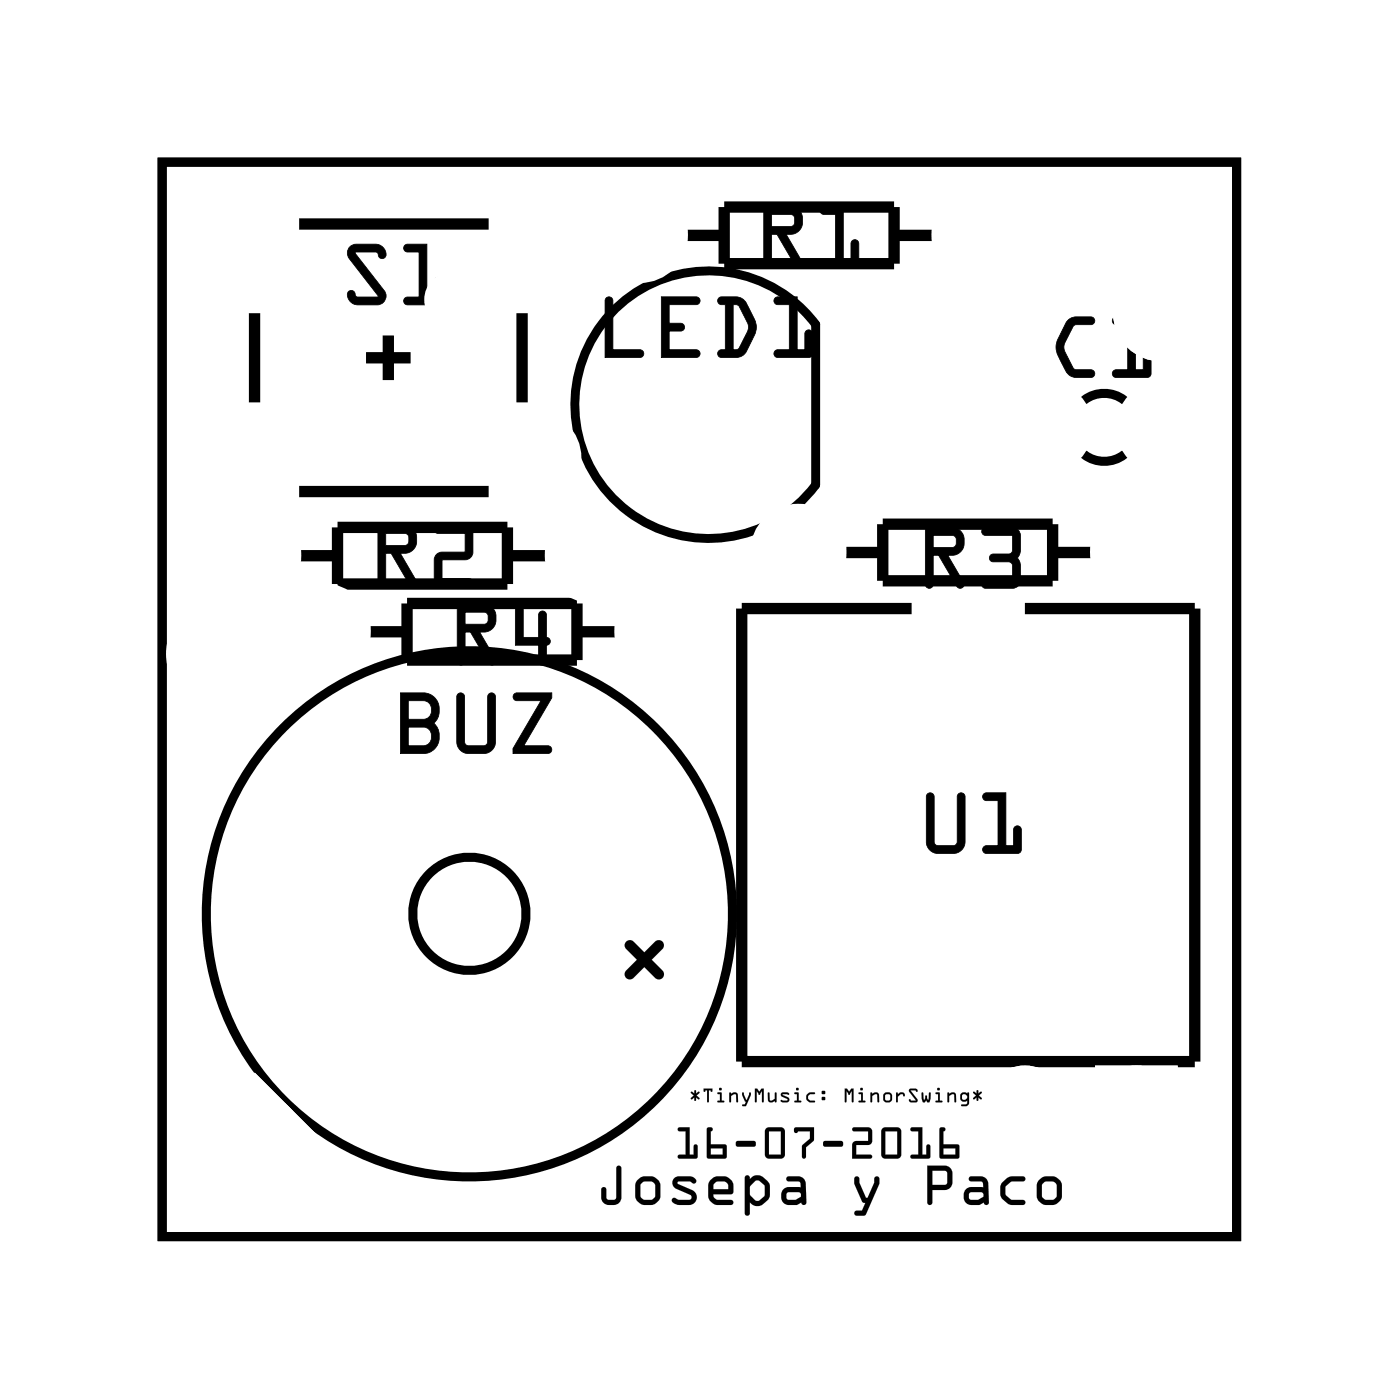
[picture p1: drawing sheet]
<svg xmlns="http://www.w3.org/2000/svg" width="31mm" height="31mm" viewBox="0 0 31 31" stroke-linecap="round" stroke-linejoin="round" font-family="sans-serif">
<g fill="none" stroke="#000" stroke-width=".2">
<path d="M3.6 3.6h24.1v24.1h-24.1zM14 6.8a3 3 0 0 1 4.3 .5v3.6a3 3 0 0 1-4.5 .3 3 3 0 0 1 .2-4.4zM24.3 10.2a.73 .73 0 0 0 .9 0M24.3 9a.73 .73 0 0 1 .9 0"/>
<circle cx="10.5" cy="20.5" r="5.9"/>
<circle cx="10.5" cy="20.5" r="1.27"/>
</g>
<path d="M3.6 3.6h24.1v24.1h-24.1z" fill="none" stroke="#000" stroke-width=".02"/>
<g fill="none" stroke="#000" stroke-width=".25">
<path d="M5.7 7v2M6.6 12.5h1M6.7 5h4.3M6.7 11h4.3M7.6 11.8h3.8v1.3h-3.8zM8.2 14.2h.9M8.2 8h1M8.7 7.5v1M9.1 13.5h3.8v1.3h-3.8zM11.4 12.5h.9M11.7 7v2M12.9 14.2h1"/>
<path d="M15.3 5.3h.9M16.2 4.6h3.9v1.3h-3.9zM18.9 12.4h.9M19.8 11.8h3.8v1.2h-3.8zM20.1 5.3h.9M20.4 13.6h-3.8v10.2h10.2v-10.2h-3.8M23.6 12.4h1"/>
</g>
<g fill="#000">
<path d="M14 21.1h.2l.2 .3 .3-.3a.12 .12 0 0 1 .2 0 .12 .12 0 0 1 0 .2l-.3 .2 .3 .3a.12 .12 0 0 1 0 .1 .12 .12 0 0 1-.2 0l-.3-.2-.2 .2a.12 .12 0 0 1-.2 0 .12 .12 0 0 1 0-.1l.3-.3-.3-.3z"/>
<path d="M7.8 5.5h.7l.2 .2a.13 .13 0 0 1-.2 .1 .13 .13 0 0 1-.1-.1h-.4l.6 .8a.21 .21 0 0 1 0 .2 .21 .21 0 0 1-.1 .1h-.6l-.1-.2a.13 .13 0 0 1 .1-.1 .13 .13 0 0 1 .1 .2l.5-.1-.7-.8zM7.9 5.5l-.1 .3 .7 .8-.5 .1-.1-.2-.1 .2 .2 .1h.5l.1-.2-.6-.9 .4-.1 .2 .2v-.2l-.2-.1zM9.1 5.5h.5v1.2h.1v-.4a.1 .1 0 0 1 .1-.1 .1 .1 0 0 1 .1 .1v.5h-.8a.1 .1 0 0 1-.1-.1 .1 .1 0 0 1 .1 0h.3v-1h-.3zM9.1 5.5v.1h.3v1.1h-.3v.1h.8v-.6l-.1 .1v.4h-.2v-1.2z"/>
<path d="M7.8 5.5h.6l.2 .1v.2l-.2-.1h-.4l.6 .9-.1 .2h-.5l-.2-.1 .1-.2 .1 .2 .5-.1-.7-.8zM9.1 5.5h.5v1.2h.1l.1-.4 .1-.1v.6h-.8v-.1h.3v-1l-.3-.1z"/>
<path d="M8.5 11.8h.6a.32 .32 0 0 1 .3 .3 .32 .32 0 0 1-.4 .3l.3 .6a.1 .1 0 0 1 0 .1 .1 .1 0 0 1-.1 0l-.4-.7h-.1v.7a.1 .1 0 0 1-.1 .1 .1 .1 0 0 1-.1-.1zM8.5 11.8v1.3h.1v-.7h.2l.4 .7h.1l-.3-.7a.31 .31 0 0 0 .3-.2 .31 .31 0 0 0-.2-.4zM8.7 12v.2h.5l-.1-.2zM8.6 12h.5l.1 .2h-.6zM9.8 11.8h.6l.2 .1v.6l-.7 .1v.4h.6a.1 .1 0 0 1 .1 .1 .1 .1 0 0 1-.1 .1h-.8l.1-.8h.6v-.4h-.6zM9.8 11.8v.1l.6 .1v.4h-.6l-.1 .7h.8v-.1h-.6v-.5h.6l.1-.6-.2-.1z"/>
<path d="M8.5 11.8h.6a.31 .31 0 0 1 .2 .3 .31 .31 0 0 1-.3 .3l.3 .7h-.1l-.4-.7h-.1v.7h-.2zM8.7 12v.2h.5l-.1-.2zM9.8 11.8h.6l.2 .1v.6l-.7 .1v.4h.7v.1h-.9l.1-.7h.6v-.4h-.6z"/>
<path d="M9 15.5h.5a.4 .4 0 0 1 .4 .3 .4 .4 0 0 1-.2 .4l.2 .3a.37 .37 0 0 1-.4 .4h-.5zM9 15.5v1.4h.5a.39 .39 0 0 0 .3-.3 .39 .39 0 0 0-.1-.4 .39 .39 0 0 0 .1-.4 .39 .39 0 0 0-.3-.3zM9.2 16.3v.4h.3a.2 .2 0 0 0 .2-.2 .2 .2 0 0 0-.2-.2zM9.1 16.3h.4a.22 .22 0 0 1 .2 .2 .22 .22 0 0 1-.2 .2h-.4zM9.2 15.7v.4h.3a.2 .2 0 0 0 .2-.2 .2 .2 0 0 0-.2-.2zM9.1 15.7h.4a.22 .22 0 0 1 .2 .2 .22 .22 0 0 1-.2 .2h-.4zM10.3 15.6h.1v1l.1 .1h.4v-1.1a.1 .1 0 0 1 .1-.1 .1 .1 0 0 1 .1 .1v1.1l-.1 .2h-.5l-.2-.1-.1-.2zM10.3 15.6v1.1l.1 .2h.5l.2-.3v-1h-.1h-.1v1.1h-.4l-.1-.1v-1zM11.5 15.6l.9-.1-.7 1.2h.6a.1 .1 0 0 1 .1 .1 .1 .1 0 0 1-.1 .1h-.8l.6-1.2h-.5zM11.5 15.6l.1 .1h.5l-.6 1.2h.8v-.2h-.6l.7-1.2z"/>
<path d="M9 15.5h.5a.39 .39 0 0 1 .3 .3 .39 .39 0 0 1-.1 .4l.2 .3a.36 .36 0 0 1-.4 .4h-.5zM9.2 16.3v.4h.3a.21 .21 0 0 0 .2-.2 .21 .21 0 0 0-.2-.2zM9.2 15.7v.4h.3a.21 .21 0 0 0 .2-.2 .21 .21 0 0 0-.2-.2zM10.3 15.6h.1v1l.1 .1h.4v-1.1l.1-.1 .1 .1v1l-.2 .3h-.5l-.1-.2zM11.5 15.6l.9-.1-.7 1.2h.6v.2h-.8l.6-1.2h-.5z"/>
<path d="M10.2 13.5h.7a.32 .32 0 0 1 .2 .4 .32 .32 0 0 1-.3 .3l.3 .6a.1 .1 0 0 1 0 .1 .1 .1 0 0 1-.1 0l-.4-.7h-.2v.6a.1 .1 0 0 1-.1 .1 .1 .1 0 0 1-.1-.1zM10.3 13.6v1.3l.1-.1v-.6h.2l.4 .7h.1l-.4-.7a.31 .31 0 0 0 .4-.3 .31 .31 0 0 0-.2-.3zM10.4 13.7v.3l.5-.1v-.2zM10.4 13.7h.5v.2l-.5 .1zM11.6 13.6h.1v.7h.4v-.5a.1 .1 0 0 1 .1-.1 .1 .1 0 0 1 .1 .1v.5a.09 .09 0 0 1 .1 .1 .09 .09 0 0 1-.1 .1v.3a.1 .1 0 0 1-.1 .1 .1 .1 0 0 1-.1-.1v-.3h-.6zM11.6 13.6v.9h.5v.4h.1v-.4l.1-.1-.1-.1v-.5h-.1v.5h-.4v-.7z"/>
<path d="M10.3 13.6h.6a.31 .31 0 0 1 .2 .3 .31 .31 0 0 1-.3 .3l.3 .7h-.1l-.4-.7h-.2v.6l-.1 .1zM10.4 13.7v.3l.5-.1v-.2zM11.6 13.6h.1v.7h.4v-.5h.1l.1 .5v.1v.1l-.1 .4h-.1v-.4h-.5z"/>
<path d="M13.6 6.7h.2l-.1 1.1h.6a.1 .1 0 0 1 .1 .1 .1 .1 0 0 1-.1 .1h-.7zM13.6 6.7v1.3h.8v-.1h-.7v-1.2zM14.8 6.6h.8a.1 .1 0 0 1 .1 .1 .1 .1 0 0 1-.1 .1h-.6v.4h.3a.1 .1 0 0 1 .1 .1 .1 .1 0 0 1-.1 .1h-.3v.4h.6a.1 .1 0 0 1 .1 .1 .1 .1 0 0 1-.1 .1h-.8zM14.8 6.7v1.3h.8v-.1h-.6v-.5h.3v-.1h-.3v-.5h.6l.1-.1zM16.1 6.7h.6l.3 .6-.3 .6-.5 .1a.1 .1 0 0 1-.1-.1 .1 .1 0 0 1 .1-.1h.1v-1h-.2zM16.1 6.7v.1h.2v1.1h-.1l-.1 .1h.5l.3-.5v-.3l-.3-.5zM16.4 6.8l.1 1h.1l.2-.5-.2-.4zM16.4 6.8l.2 .1 .2 .4-.3 .6h-.1zM17.4 6.7l.5-.1v1.2h.1v-.3a.1 .1 0 0 1 .1-.1 .1 .1 0 0 1 .1 .1v.5h-.8a.1 .1 0 0 1-.1-.1 .1 .1 0 0 1 .1-.1h.3v-1h-.3zM17.4 6.7v.1h.3v1.1h-.3v.1h.8v-.6l-.1 .1v.4h-.2v-1.2z"/>
<path d="M13.6 6.7h.1v1.1h.7v.2h-.8zM14.8 6.7h.9l-.1 .1h-.6v.4l.3 .1h.1l-.1 .1h-.3v.4h.6v.2h-.8zM16.1 6.7h.5a.8 .8 0 0 1 .1 1.2l-.1 .1h-.5v-.1l.2-.1v-1h-.2zM16.4 6.8v1h.1l.3-.5-.2-.4zM17.4 6.7h.5v1.1h.1l.1-.3 .1-.1v.6h-.8v-.2h.3v-1h-.3z"/>
<path d="M17.1 4.6h.6a.32 .32 0 0 1 .3 .4 .32 .32 0 0 1-.4 .3l.4 .6a.1 .1 0 0 1 0 .1 .1 .1 0 0 1-.2 0l-.4-.7h-.1v.6a.1 .1 0 0 1-.1 .1 .1 .1 0 0 1-.1-.1zM17.1 4.6l.1 1.4 .1-.1v-.7h.1l.4 .8 .2-.1-.4-.7a.31 .31 0 0 0 .4-.2 .31 .31 0 0 0-.3-.4zM17.3 4.8v.3l.5-.1v-.2zM17.3 4.8h.5v.2l-.5 .1zM18.4 4.7l.5-.1v1.2h.2v-.3a.1 .1 0 0 1 .1-.1 .1 .1 0 0 1 .1 .1l-.1 .5h-.7a.1 .1 0 0 1-.1-.1 .1 .1 0 0 1 .1-.1h.2v-1h-.3zM18.4 4.7v.1h.3v1h-.3v.1l.8 .1v-.6h-.1v.4h-.2v-1.2z"/>
<path d="M17.1 4.6h.6a.31 .31 0 0 1 .3 .4 .31 .31 0 0 1-.4 .3l.4 .6-.1 .1-.5-.7h-.1v.6l-.1 .1zM17.3 4.8v.3l.5-.1v-.2zM18.4 4.7l.5-.1v1.2h.2v-.4h.1v.6l-.8-.1v-.1h.3v-1h-.3z"/>
<path d="M20.7 11.8h.7a.32 .32 0 0 1 .2 .4 .32 .32 0 0 1-.3 .3l.3 .6a.1 .1 0 0 1 0 .1 .1 .1 0 0 1-.2 0l-.4-.7h-.1v.6a.1 .1 0 0 1-.1 .1 .1 .1 0 0 1-.1-.1zM20.8 11.8v1.4l.1-.1v-.7h.2l.4 .8 .1-.1-.4-.7a.31 .31 0 0 0 .4-.2 .31 .31 0 0 0-.2-.4zM20.9 12v.3l.5-.1v-.2zM20.9 12h.5v.2l-.5 .1zM22 11.9l.7-.1 .2 .2-.1 .5 .1 .6-.2 .1h-.6a.1 .1 0 0 1-.1-.1 .1 .1 0 0 1 .1-.1h.6v-.4h-.4a.1 .1 0 0 1-.1-.1 .1 .1 0 0 1 .1-.1h.4v-.4h-.6zM22 11.9l.1 .1h.6v.4h-.5v.1v.1h.5v.4h-.6l-.1 .1 .8 .1 .1-.2-.1-.5 .1-.6-.2-.1z"/>
<path d="M20.8 11.8h.6a.31 .31 0 0 1 .2 .4 .31 .31 0 0 1-.3 .3l.3 .6-.1 .1-.5-.7h-.1v.6l-.1 .1zM20.9 12v.3l.5-.1v-.2zM22 11.9l.7-.1 .2 .1-.1 .6 .1 .5-.1 .2-.8-.1 .1-.1h.6v-.4h-.5v-.1v-.1h.5v-.4h-.6z"/>
<path d="M20.8 17.8h.2v1.1v.1l.5-.1v-1a.1 .1 0 0 1 .1-.1 .1 .1 0 0 1 .1 .1l-.1 1.1-.1 .1-.5 .1-.2-.1v-.2zM20.8 17.8v1.2l.1 .1h.6l.1-.2v-1.1h-.1v.1v1l-.5 .1-.1-.1v-1.1zM22.1 17.8h.5v1.2h.1v-.4a.1 .1 0 0 1 .1-.1 .1 .1 0 0 1 .1 .1v.5l-.8 .1a.1 .1 0 0 1-.1-.1 .1 .1 0 0 1 .1-.1h.3v-1h-.3zM22.1 17.8v.1h.3v1.1h-.3v.1h.7v-.6l-.1 .1v.4h-.2l.1-1.2z"/>
<path d="M20.8 17.8h.1l.1 1.1v.1l.5-.1v-1l.1-.1v1.1l-.1 .2h-.6l-.1-.1zM22.1 17.8h.5v1.2h.1v-.4l.2-.1v.6h-.9l.1-.1h.3v-1l-.3-.1z"/>
<path d="M23.9 7.2l.6-.1a.1 .1 0 0 1 .1 .1 .1 .1 0 0 1-.1 .1h-.4l-.2 .5 .2 .5h.4a.1 .1 0 0 1 .1 .1 .1 .1 0 0 1-.1 .1l-.5-.1-.3-.4v-.3zM23.9 7.2l-.2 .4a.83 .83 0 0 0 .4 .8l.4 .1v-.1v-.1h-.4l-.2-.4v-.2l.2-.4h.4v-.1v-.1h-.4zM25 7.1h.5v1.2h.1v-.4a.1 .1 0 0 1 .1-.1 .1 .1 0 0 1 .1 .1v.5l-.8 .1a.1 .1 0 0 1-.1-.1 .1 .1 0 0 1 .1-.1h.3v-1h-.3zM25 7.1v.2h.3v1h-.3v.1l.8 .1v-.6h-.1l-.1 .4h-.1v-1.2z"/>
<path d="M23.9 7.2l.2-.1 .4 .1v.1h-.4l-.2 .5 .2 .5h.4v.1v.1a.6 .6 0 0 1-.8-.6v-.3zM25 7.1h.5v1.2h.1v-.4h.2v.6l-.8-.1v-.1h.3v-1h-.3z"/>
<path d="M13.8 26.2h.1v.7a.23 .23 0 0 1-.2 .1 .23 .23 0 0 1-.2-.1v-.3l.1 .3h.2zM13.8 26.2v.7h-.2l-.1-.3v.3a.23 .23 0 0 0 .2 .1 .23 .23 0 0 0 .2-.1v-.7zM14.2 26.7a.35 .35 0 0 1 .7 0 .35 .35 0 0 1-.7 0zM14.2 26.7a.35 .35 0 0 0 .7 0 .35 .35 0 0 0-.7 0zM14.4 26.5v.4h.2l.1-.3zM14.4 26.5l.3 .1-.1 .3h-.2zM15.1 26.4h.4l.1 .1h-.4l.3 .2a.18 .18 0 0 1 .1 .2 .18 .18 0 0 1-.1 .1l-.4-.1 .4-.1-.4-.2zM15.1 26.4v.2l.4 .2-.4 .1v.1h.5v-.2l-.4-.3h.4l-.1-.1zM15.9 26.5l.2-.1 .3 .1v.3h-.4l.1 .1h.3v.1l-.5-.1zM15.9 26.5v.4l.5 .1v-.1h-.3l-.1-.1h.4v-.3l-.3-.1zM16 26.5v.2h.3v-.2zM16 26.5h.3v.2h-.3zM16.7 26.4h.1h.3l.2 .2-.1 .3-.2 .1h-.2v.3zM16.7 26.4l.1 .9v-.3h.2l.2-.1 .1-.3-.2-.2h-.3zM16.9 26.5l-.1 .1v.2l.2 .1 .1-.1 .1-.2zM16.9 26.5l.3 .1-.1 .2-.1 .1-.2-.1v-.2zM17.6 26.4h.4l.1 .1v.5h-.4a.21 .21 0 0 1-.2-.2 .21 .21 0 0 1 .2-.2h.3v-.1h-.3zM17.7 26.4v.1h.3v.1h-.3a.2 .2 0 0 0-.2 .2 .2 .2 0 0 0 .2 .2h.4v-.5l-.1-.1zM17.7 26.8v.1l.3-.1-.1-.1zM17.7 26.8l.2-.1 .1 .1-.3 .1zM19.2 26.4h.1l.1 .5 .2-.5h.1l-.3 .9-.2-.1 .1-.1 .1-.1-.2-.4zM19.2 26.4v.2l.2 .4-.1 .2h-.1l.2 .1 .3-.9h-.1l-.2 .5-.1-.5zM20.8 26.1l.5 .1 .1 .1-.1 .3-.4 .1v.3zM20.8 26.1l.1 .9v-.3l.4-.1 .1-.3-.1-.1zM20.9 26.3v.3h.3v-.3zM20.9 26.3h.3v.3h-.3zM21.7 26.4h.4l.1 .1v.5h-.4a.21 .21 0 0 1-.2-.2 .21 .21 0 0 1 .2-.2h.3l-.1-.1h-.2zM21.7 26.4l.1 .1h.2l.1 .1h-.3a.2 .2 0 0 0-.2 .2 .2 .2 0 0 0 .2 .2h.4v-.5l-.1-.1zM21.7 26.8l.1 .1 .3-.1-.1-.1zM21.7 26.8l.3-.1 .1 .1-.3 .1zM22.5 26.5l.2-.1h.3v.1h-.3l-.2 .1 .1 .2 .1 .1h.3v.1h-.4l-.1-.1zM22.5 26.5v.4l.1 .1h.4v-.1h-.3l-.2-.1 .1-.2 .1-.1h.3v-.1h-.3zM23.2 26.7a.35 .35 0 0 1 .7 0 .35 .35 0 0 1-.7 0zM23.2 26.7a.35 .35 0 0 0 .7 0 .35 .35 0 0 0-.7 0zM23.4 26.5v.4h.2l.1-.3zM23.4 26.5l.3 .1-.1 .3h-.2z"/>
<path d="M13.8 26.2h.1v.7a.23 .23 0 0 1-.2 .1 .23 .23 0 0 1-.2-.1v-.3l.1 .3h.2zM14.2 26.7a.35 .35 0 0 1 .7 0 .35 .35 0 0 1-.7 0zM14.4 26.5v.4h.2l.1-.3zM15.1 26.4h.4l.1 .1h-.4l.3 .2a.17 .17 0 0 1 .1 .2 .17 .17 0 0 1-.1 .1l-.4-.1 .4-.1-.4-.2zM15.9 26.5l.2-.1 .3 .1v.3h-.4l.1 .1h.3v.1l-.5-.1zM16 26.5v.2h.3v-.2zM16.7 26.4h.1h.3l.2 .2a.35 .35 0 0 1-.3 .4h-.2v.2h-.1zM16.9 26.5l-.1 .1v.2l.2 .1 .1-.1 .1-.2zM17.6 26.4h.4l.1 .1v.5h-.4a.2 .2 0 0 1-.2-.2 .2 .2 0 0 1 .2-.2h.3v-.1h-.3zM17.7 26.8v.1l.3-.1-.1-.1zM19.2 26.4h.1l.1 .5 .2-.5h.1l-.3 .9-.2-.1 .1-.1 .1-.1-.2-.4zM20.8 26.1l.5 .1 .1 .1-.1 .3-.4 .1v.3zM20.9 26.3v.3h.3v-.3zM21.7 26.4h.4l.1 .1v.5h-.4a.2 .2 0 0 1-.2-.2 .2 .2 0 0 1 .2-.2h.3l-.1-.1h-.2zM21.7 26.8l.1 .1 .3-.1-.1-.1zM22.5 26.5l.2-.1h.3l-.4 .2v.2l.1 .1h.3v.1h-.3a.32 .32 0 0 1-.2-.5zM23.2 26.7a.35 .35 0 0 1 .7 0 .35 .35 0 0 1-.7 0zM23.4 26.5v.4h.2l.1-.3z"/>
<path d="M14 21.1h.2l.2 .3 .3-.3a.12 .12 0 0 1 .2 0 .12 .12 0 0 1 0 .2l-.3 .2 .3 .3a.12 .12 0 0 1 0 .1 .12 .12 0 0 1-.2 0l-.3-.2-.2 .2a.12 .12 0 0 1-.2 0 .12 .12 0 0 1 0-.1l.3-.3-.3-.3zM14 21.1v.1l.3 .3-.3 .3a.12 .12 0 0 0 0 .1 .12 .12 0 0 0 .2 0l.2-.2 .3 .2a.12 .12 0 0 0 .2 0 .12 .12 0 0 0 0-.1l-.3-.3 .3-.2a.12 .12 0 0 0 0-.2 .12 .12 0 0 0-.2 0l-.3 .3-.2-.3z"/>
<path d="M15.2 25.3h.3v.6h.1v-.2v.3h-.4l.2-.1v-.5h-.2zM15.2 25.3v.1h.2v.5l-.2 .1h.4v-.3v.2h-.1v-.6zM15.9 25.3h.1l-.1 .4h.4v.3h-.4zM15.9 25.3v.7h.4v-.3h-.4l.1-.4zM15.9 25.8v.1h.3v-.1zM15.9 25.8h.3v.1h-.3zM16.5 25.6h.4l.1 .1h-.5zM16.5 25.6v.1h.4v-.1zM17.2 25.3h.4l-.1 .7-.3-.1zM17.2 25.3v.6l.3 .1 .1-.7zM17.2 25.4v.5h.3v-.5zM17.2 25.4h.3v.5h-.3zM17.8 25.3h.5v.3l-.2 .1-.1 .3v-.3l.2-.2v-.1h-.4zM17.8 25.3v.1h.4v.1l-.2 .2v.3l.1-.3 .2-.1v-.3zM18.5 25.6h.4v.1h-.4zM18.5 25.6v.1h.4v-.1zM19.1 25.3h.5l-.1 .4h-.3v.2h.3v.1h-.4v-.4h.4v-.2h-.4zM19.1 25.3v.1h.4v.2h-.4v.4h.4v-.1h-.3v-.2h.3l.1-.4zM19.8 25.3h.4v.7l-.4-.1zM19.8 25.3v.6l.4 .1v-.7zM19.9 25.4v.5h.2v-.5zM19.9 25.4h.2v.5h-.2zM20.4 25.3h.3v.6h.1v-.2v.3h-.4l.2-.1v-.5h-.2zM20.4 25.3v.1h.2v.5l-.2 .1h.4v-.3v.2h-.1v-.6zM21.1 25.3h.1v.4h.3v.3h-.4zM21.1 25.3v.7h.4v-.3h-.3v-.4zM21.2 25.8v.1h.2v-.1zM21.2 25.8h.2v.1h-.2z"/>
<path d="M15.2 25.3h.3v.6h.1v-.2v.3h-.4l.2-.1v-.5h-.2zM15.9 25.3h.1l-.1 .4h.4v.3h-.4zM15.9 25.8v.1h.3v-.1zM16.5 25.6h.4l.1 .1h-.5zM17.2 25.3h.4l-.1 .7-.3-.1zM17.2 25.4v.5h.3v-.5zM17.8 25.3h.5v.3l-.2 .1-.1 .3v-.3l.2-.2v-.1h-.4zM18.5 25.6h.4v.1h-.4zM19.1 25.3h.5l-.1 .4h-.3v.2h.3v.1h-.4v-.4h.4v-.2h-.4zM19.8 25.3h.4v.7l-.4-.1zM19.9 25.4v.5h.2v-.5zM20.4 25.3h.3v.6h.1v-.2v.3h-.4l.2-.1v-.5h-.2zM21.1 25.3h.1v.4h.3v.3h-.4zM21.2 25.8v.1h.2v-.1z"/>
<path d="M15.5 24.5h.2l-.1 .1 .1 .1h-.2l.1-.1zM15.5 24.5l.1 .1h-.1h.2h-.1l.1-.1zM15.8 24.4h.2v.1h-.1v.2v-.2h-.1zM15.8 24.4l.1 .1v.2v-.2l.1-.1zM16.1 24.5h.1v.2h-.1zM16.1 24.5v.2h.1v-.2zM16.1 24.4a.05 .05 0 0 1 .1 0 .05 .05 0 0 1-.1 0zM16.1 24.4a.05 .05 0 0 0 .1 0 .05 .05 0 0 0-.1 0zM16.4 24.5h.1v.2v-.2l-.1 .2zM16.4 24.5v.2l.1-.2v.2v-.2zM16.6 24.5l.1 .2 .1-.2-.1 .3h-.1l.1-.1zM16.6 24.5l.1 .2-.1 .1h.1l.1-.3-.1 .2zM16.9 24.4l.1 .1 .1-.1v.3v-.2l-.1 .1v-.1l-.1 .2zM16.9 24.4v.3l.1-.2v.1l.1-.1v.2v-.3l-.1 .1zM17.2 24.5l.1 .2 .1-.2v.2h-.2zM17.2 24.5v.2h.2v-.2l-.1 .2zM17.5 24.5h.2h-.1l.1 .2h-.2h.2zM17.5 24.5l.2 .2h-.2h.2l-.2-.2h.2zM17.8 24.5h.1l.1 .2h-.2zM17.8 24.5v.2h.2l-.1-.2zM18.1 24.5h.2l-.2 .1 .2 .1h-.2zM18.1 24.5v.2h.2l-.2-.1 .2-.1zM18.4 24.6l.1 .1zM18.4 24.6l.1 .1zM18.4 24.5h.1zM18.4 24.5h.1zM18.9 24.4l.1 .1 .1-.1v.3v-.2l-.1 .1v-.1l-.1 .2zM18.9 24.4v.3l.1-.2v.1l.1-.1v.2v-.3l-.1 .1zM19.3 24.5h.1v.2h-.1zM19.3 24.5v.2h.1l-.1-.2zM19.3 24.4a.05 .05 0 0 1 .1 0 .05 .05 0 0 1-.1 0zM19.3 24.4a.05 .05 0 0 0 .1 0 .05 .05 0 0 0-.1 0zM19.5 24.5h.2v.2l-.1-.2-.1 .2zM19.5 24.5v.2l.1-.2 .1 .2v-.2zM19.8 24.6a.11 .11 0 0 1 .2 0 .11 .11 0 0 1-.2 0zM19.8 24.6a.11 .11 0 0 0 .2 0 .11 .11 0 0 0-.2 0zM19.9 24.6v.1h.1v-.2zM19.9 24.6h.1l-.1 .1zM20.1 24.5l.2 .1h-.2v.1zM20.1 24.5v.2v-.1h.2zM20.4 24.4h.2l-.2 .1 .2 .2h-.2h.1zM20.4 24.4l.1 .3h-.1h.2l-.2-.2 .2-.1zM20.7 24.5v.2l.1-.1v.1l.1-.2-.1 .2h-.1zM20.7 24.5v.2h.1l.1-.2-.1 .2v-.1l-.1 .1zM21 24.5h.1v.2h-.1zM21 24.5v.2h.1v-.2zM21 24.4a.05 .05 0 0 1 .1 0 .05 .05 0 0 1-.1 0zM21 24.4a.05 .05 0 0 0 .1 0 .05 .05 0 0 0-.1 0zM21.3 24.5h.1v.2v-.2l-.1 .2zM21.3 24.5v.2l.1-.2v.2v-.2zM21.6 24.5h.1v.3h-.1l.1-.1h-.1zM21.6 24.5v.2h.1l-.1 .1h.1v-.3zM21.6 24.6v.1l.1-.1zM21.6 24.6h.1l-.1 .1zM21.8 24.5h.2v.1v.1h-.2l.1-.1zM21.8 24.5l.1 .1h-.1h.2v-.1z"/>
<path d="M15.5 24.5h.2l-.1 .1 .1 .1h-.2l.1-.1zM15.8 24.4h.2l-.1 .1v.2v-.2zM16.1 24.5h.1v.2h-.1zM16.1 24.4a.05 .05 0 0 1 .1 0 .05 .05 0 0 1-.1 0zM16.4 24.5h.1v.2v-.2l-.1 .2zM16.6 24.5l.1 .2 .1-.2-.1 .3h-.1l.1-.1zM16.9 24.4l.1 .1 .1-.1v.3v-.2l-.1 .1v-.1l-.1 .2zM17.2 24.5l.1 .2 .1-.2v.2h-.2zM17.5 24.5h.2h-.1l.1 .2h-.2h.2zM17.8 24.5h.1l.1 .2h-.2zM18.1 24.5h.2l-.2 .1 .2 .1h-.2zM18.4 24.6l.1 .1zM18.4 24.5h.1zM18.9 24.4l.1 .1 .1-.1v.3v-.2l-.1 .1v-.1l-.1 .2zM19.3 24.5l.1 .2h-.1zM19.3 24.4a.05 .05 0 0 1 .1 0 .05 .05 0 0 1-.1 0zM19.5 24.5h.2v.2v-.2l-.2 .2zM19.8 24.6a.11 .11 0 0 1 .2 0 .11 .11 0 0 1-.2 0zM19.9 24.6v.1l.1-.1zM20.1 24.5l.2 .1h-.2v.1zM20.4 24.4h.2l-.2 .1 .2 .2h-.2h.1zM20.7 24.5v.2l.1-.1v.1l.1-.2-.1 .2h-.1zM21 24.5h.1v.2h-.1zM21 24.4a.05 .05 0 0 1 .1 0 .05 .05 0 0 1-.1 0zM21.3 24.5h.1v.2v-.2l-.1 .2zM21.6 24.5h.1v.3h-.1l.1-.1h-.1zM21.6 24.6v.1l.1-.1zM21.8 24.5h.2v.1v.1h-.2l.1-.1z"/>
</g>
<circle cx="5" cy="14.7" r="1.1" fill="#fff"/>
<circle cx="5" cy="14.7" r="1.1" fill="none" stroke="#fff" stroke-width=".25"/>
<circle cx="10.1" cy="6.7" r=".35" fill="#fff"/>
<circle cx="10.1" cy="6.7" r=".35" fill="none" stroke="#fff" stroke-width=".55"/>
<path d="M5.7 24.6l1 1-1 1-1-1z" fill="#fff"/>
<path d="M5.7 24.6l1 1-1 1-1-1z" fill="none" stroke="#fff" stroke-width=".76" stroke-linecap="butt"/>
<circle cx="5.7" cy="25.6" r=".7" fill="#fff"/>
<circle cx="5.7" cy="25.6" r=".7" fill="none" stroke="#fff" stroke-width=".76" stroke-linecap="butt"/>
<circle cx="24.3" cy="5.3" r=".7" fill="#fff"/>
<circle cx="24.3" cy="5.3" r=".7" fill="none" stroke="#fff" stroke-width=".76" stroke-linecap="butt"/>
<circle cx="26" cy="7" r=".7" fill="#fff"/>
<circle cx="26" cy="7" r=".7" fill="none" stroke="#fff" stroke-width=".76" stroke-linecap="butt"/>
<path d="M5.7 24.6l1 1-1 1-1-1z" fill="#fff"/>
<path d="M5.7 24.6l1 1-1 1-1-1z" fill="none" stroke="#fff" stroke-width=".76" stroke-linecap="butt"/>
<circle cx="5.7" cy="25.6" r=".7" fill="#fff"/>
<circle cx="5.7" cy="25.6" r=".7" fill="none" stroke="#fff" stroke-width=".76" stroke-linecap="butt"/>
<circle cx="24.3" cy="5.3" r=".7" fill="#fff"/>
<circle cx="24.3" cy="5.3" r=".7" fill="none" stroke="#fff" stroke-width=".76" stroke-linecap="butt"/>
<circle cx="26" cy="7" r=".7" fill="#fff"/>
<circle cx="26" cy="7" r=".7" fill="none" stroke="#fff" stroke-width=".76" stroke-linecap="butt"/>
<circle cx="12" cy="10.3" r=".7" fill="#fff"/>
<circle cx="12" cy="10.3" r=".7" fill="none" stroke="#fff" stroke-width=".76" stroke-linecap="butt"/>
<circle cx="5.5" cy="10.3" r=".7" fill="#fff"/>
<circle cx="5.5" cy="10.3" r=".7" fill="none" stroke="#fff" stroke-width=".76" stroke-linecap="butt"/>
<circle cx="12" cy="5.8" r=".7" fill="#fff"/>
<circle cx="12" cy="5.8" r=".7" fill="none" stroke="#fff" stroke-width=".76" stroke-linecap="butt"/>
<circle cx="5.5" cy="5.8" r=".7" fill="#fff"/>
<circle cx="5.5" cy="5.8" r=".7" fill="none" stroke="#fff" stroke-width=".76" stroke-linecap="butt"/>
<circle cx="14.3" cy="5.3" r=".7" fill="#fff"/>
<circle cx="14.3" cy="5.3" r=".7" fill="none" stroke="#fff" stroke-width=".76" stroke-linecap="butt"/>
<circle cx="22" cy="5.3" r=".7" fill="#fff"/>
<circle cx="22" cy="5.3" r=".7" fill="none" stroke="#fff" stroke-width=".76" stroke-linecap="butt"/>
<circle cx="17.9" cy="12.4" r=".7" fill="#fff"/>
<circle cx="17.9" cy="12.4" r=".7" fill="none" stroke="#fff" stroke-width=".76" stroke-linecap="butt"/>
<circle cx="25.5" cy="12.4" r=".7" fill="#fff"/>
<circle cx="25.5" cy="12.4" r=".7" fill="none" stroke="#fff" stroke-width=".76" stroke-linecap="butt"/>
<circle cx="7.2" cy="14.2" r=".7" fill="#fff"/>
<circle cx="7.2" cy="14.2" r=".7" fill="none" stroke="#fff" stroke-width=".76" stroke-linecap="butt"/>
<circle cx="14.9" cy="14.2" r=".7" fill="#fff"/>
<circle cx="14.9" cy="14.2" r=".7" fill="none" stroke="#fff" stroke-width=".76" stroke-linecap="butt"/>
<circle cx="5.7" cy="12.5" r=".7" fill="#fff"/>
<circle cx="5.7" cy="12.5" r=".7" fill="none" stroke="#fff" stroke-width=".76" stroke-linecap="butt"/>
<circle cx="13.3" cy="12.5" r=".7" fill="#fff"/>
<circle cx="13.3" cy="12.5" r=".7" fill="none" stroke="#fff" stroke-width=".76" stroke-linecap="butt"/>
<circle cx="8.2" cy="18.2" r=".69" fill="#fff"/>
<circle cx="8.2" cy="18.2" r=".69" fill="none" stroke="#fff" stroke-width=".74" stroke-linecap="butt"/>
<circle cx="12.8" cy="22.8" r=".69" fill="#fff"/>
<circle cx="12.8" cy="22.8" r=".69" fill="none" stroke="#fff" stroke-width=".74" stroke-linecap="butt"/>
<circle cx="8.2" cy="18.2" r=".69" fill="#fff"/>
<circle cx="8.2" cy="18.2" r=".69" fill="none" stroke="#fff" stroke-width=".74" stroke-linecap="butt"/>
<circle cx="12.8" cy="22.8" r=".69" fill="#fff"/>
<circle cx="12.8" cy="22.8" r=".69" fill="none" stroke="#fff" stroke-width=".74" stroke-linecap="butt"/>
<circle cx="25.5" cy="24.8" r=".6" fill="#fff"/>
<circle cx="25.5" cy="24.8" r=".6" fill="none" stroke="#fff" stroke-width=".65" stroke-linecap="butt"/>
<path d="M24.9 24.2h1.2v1.2h-1.2z" fill="#fff"/>
<path d="M24.9 24.2h1.2v1.2h-1.2z" fill="none" stroke="#fff" stroke-width=".65" stroke-linecap="butt"/>
<circle cx="23" cy="24.8" r=".6" fill="#fff"/>
<circle cx="23" cy="24.8" r=".6" fill="none" stroke="#fff" stroke-width=".65" stroke-linecap="butt"/>
<circle cx="25.5" cy="24.8" r=".6" fill="#fff"/>
<circle cx="25.5" cy="24.8" r=".6" fill="none" stroke="#fff" stroke-width=".65" stroke-linecap="butt"/>
<path d="M24.9 24.2h1.2v1.2h-1.2z" fill="#fff"/>
<path d="M24.9 24.2h1.2v1.2h-1.2z" fill="none" stroke="#fff" stroke-width=".65" stroke-linecap="butt"/>
<circle cx="23" cy="24.8" r=".6" fill="#fff"/>
<circle cx="23" cy="24.8" r=".6" fill="none" stroke="#fff" stroke-width=".65" stroke-linecap="butt"/>
<circle cx="14.6" cy="9.1" r=".6" fill="#fff"/>
<circle cx="14.6" cy="9.1" r=".6" fill="none" stroke="#fff" stroke-width=".65" stroke-linecap="butt"/>
<path d="M14 8.5h1.2v1.2h-1.2z" fill="#fff"/>
<path d="M14 8.5h1.2v1.2h-1.2z" fill="none" stroke="#fff" stroke-width=".65" stroke-linecap="butt"/>
<circle cx="17.1" cy="9.1" r=".6" fill="#fff"/>
<circle cx="17.1" cy="9.1" r=".6" fill="none" stroke="#fff" stroke-width=".65" stroke-linecap="butt"/>
<path d="M17.2 14.2h1.4v1.4h-1.4z" fill="#fff"/>
<path d="M17.2 14.2h1.4v1.4h-1.4z" fill="none" stroke="#fff" stroke-width=".76" stroke-linecap="butt"/>
<circle cx="17.9" cy="14.9" r=".7" fill="#fff"/>
<circle cx="17.9" cy="14.9" r=".7" fill="none" stroke="#fff" stroke-width=".76" stroke-linecap="butt"/>
<circle cx="25.5" cy="14.9" r=".7" fill="#fff"/>
<circle cx="25.5" cy="14.9" r=".7" fill="none" stroke="#fff" stroke-width=".76" stroke-linecap="butt"/>
<circle cx="17.9" cy="17.5" r=".7" fill="#fff"/>
<circle cx="17.9" cy="17.5" r=".7" fill="none" stroke="#fff" stroke-width=".76" stroke-linecap="butt"/>
<circle cx="25.5" cy="17.5" r=".7" fill="#fff"/>
<circle cx="25.5" cy="17.5" r=".7" fill="none" stroke="#fff" stroke-width=".76" stroke-linecap="butt"/>
<circle cx="17.9" cy="20" r=".7" fill="#fff"/>
<circle cx="17.9" cy="20" r=".7" fill="none" stroke="#fff" stroke-width=".76" stroke-linecap="butt"/>
<circle cx="25.5" cy="20" r=".7" fill="#fff"/>
<circle cx="25.5" cy="20" r=".7" fill="none" stroke="#fff" stroke-width=".76" stroke-linecap="butt"/>
<circle cx="17.9" cy="22.5" r=".7" fill="#fff"/>
<circle cx="17.9" cy="22.5" r=".7" fill="none" stroke="#fff" stroke-width=".76" stroke-linecap="butt"/>
<circle cx="25.5" cy="22.5" r=".7" fill="#fff"/>
<circle cx="25.5" cy="22.5" r=".7" fill="none" stroke="#fff" stroke-width=".76" stroke-linecap="butt"/>
<circle cx="23.5" cy="9.6" r=".64" fill="#fff"/>
<circle cx="23.5" cy="9.6" r=".64" fill="none" stroke="#fff" stroke-width=".76" stroke-linecap="butt"/>
<circle cx="26" cy="9.6" r=".64" fill="#fff"/>
<circle cx="26" cy="9.6" r=".64" fill="none" stroke="#fff" stroke-width=".76" stroke-linecap="butt"/>
</svg>
